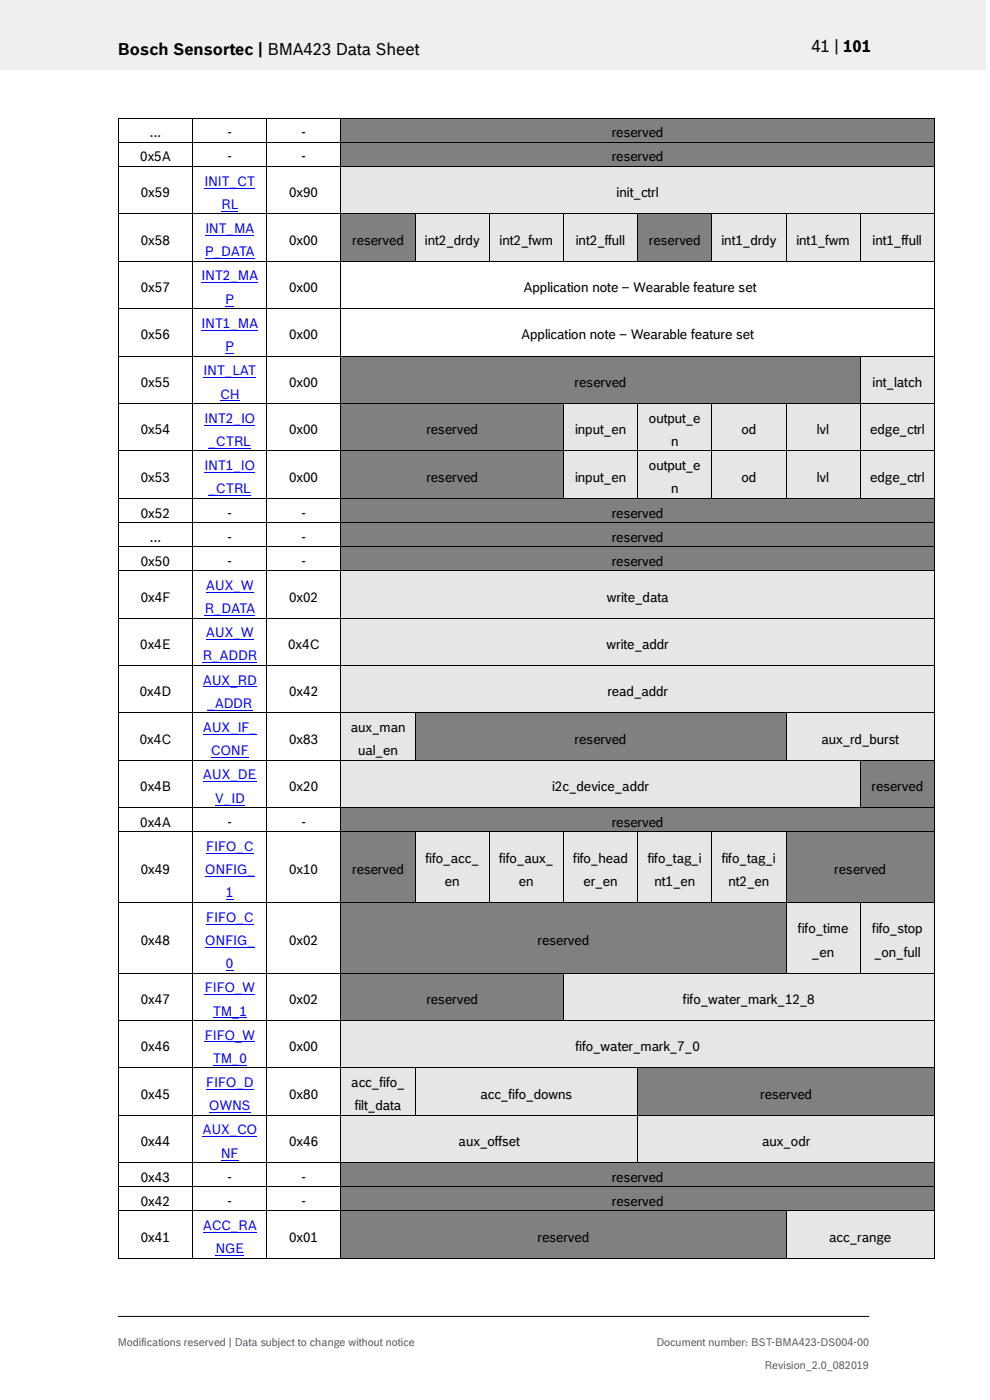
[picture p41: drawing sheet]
<svg xmlns="http://www.w3.org/2000/svg" width="210mm" height="297mm" viewBox="0 0 210 297" stroke-linecap="round" stroke-linejoin="round" font-family="sans-serif">
<defs><g id="words">
<g font-size="3.5">
<text x="25" y="11.6">Bosch Sensortec | BMA423 Data Sheet</text>
<text x="172.1" y="11">41 | 101</text>
</g>
<g font-size="2.8">
<text x="31.8" y="29.2">...</text>
<text x="48.3" y="29.2">-</text>
<text x="64" y="29.2">-</text>
<text x="129.8" y="29.2">reserved</text>
<text x="29.8" y="34.3">0x5A</text>
<text x="48.3" y="34.3">-</text>
<text x="64" y="34.3">-</text>
<text x="129.8" y="34.3">reserved</text>
<text x="29.9" y="41.9">0x59</text>
<text x="61.3" y="41.9">0x90</text>
<text x="130.8" y="41.9">init_ctrl</text>
<text x="29.9" y="51.9">0x58</text>
<text x="61.3" y="51.9">0x00</text>
<text x="74.7" y="51.9">reserved</text>
<text x="90.1" y="51.9">int2_drdy</text>
<text x="106" y="51.9">int2_fwm</text>
<text x="122.2" y="51.9">int2_ffull</text>
<text x="137.7" y="51.9">reserved</text>
<text x="153.1" y="51.9">int1_drdy</text>
<text x="168.9" y="51.9">int1_fwm</text>
<text x="185.1" y="51.9">int1_ffull</text>
<text x="29.9" y="62">0x57</text>
<text x="61.3" y="62">0x00</text>
<text x="111.1" y="62">Application note – Wearable feature set</text>
<text x="29.9" y="72">0x56</text>
<text x="61.3" y="72">0x00</text>
<text x="110.5" y="72">Application note – Wearable feature set</text>
<text x="29.9" y="82.1">0x55</text>
<text x="61.3" y="82.1">0x00</text>
<text x="121.9" y="82.1">reserved</text>
<text x="185.1" y="82.1">int_latch</text>
<text x="137.7" y="89.7">output_e</text>
<text x="29.9" y="92.1">0x54</text>
<text x="61.3" y="92.1">0x00</text>
<text x="90.4" y="92.1">reserved</text>
<text x="122" y="92.1">input_en</text>
<text x="142.3" y="94.6">n</text>
<text x="157.3" y="92.1">od</text>
<text x="173.3" y="92.1">lvl</text>
<text x="184.6" y="92.1">edge_ctrl</text>
<text x="137.7" y="99.7">output_e</text>
<text x="29.9" y="102.2">0x53</text>
<text x="61.3" y="102.2">0x00</text>
<text x="90.4" y="102.2">reserved</text>
<text x="122" y="102.2">input_en</text>
<text x="142.3" y="104.7">n</text>
<text x="157.3" y="102.2">od</text>
<text x="173.3" y="102.2">lvl</text>
<text x="184.6" y="102.2">edge_ctrl</text>
<text x="29.9" y="109.8">0x52</text>
<text x="48.3" y="109.8">-</text>
<text x="64" y="109.8">-</text>
<text x="129.8" y="109.8">reserved</text>
<text x="29.9" y="120">0x50</text>
<text x="31.8" y="114.9">...</text>
<text x="48.3" y="114.9">-</text>
<text x="48.3" y="120">-</text>
<text x="64" y="114.9">-</text>
<text x="64" y="120">-</text>
<text x="129.8" y="114.9">reserved</text>
<text x="129.8" y="120">reserved</text>
<text x="29.9" y="127.6">0x4F</text>
<text x="61.3" y="127.6">0x02</text>
<text x="128.8" y="127.6">write_data</text>
<text x="29.8" y="137.6">0x4E</text>
<text x="61.1" y="137.6">0x4C</text>
<text x="128.7" y="137.6">write_addr</text>
<text x="29.7" y="147.7">0x4D</text>
<text x="61.3" y="147.7">0x42</text>
<text x="128.8" y="147.7">read_addr</text>
<text x="74.4" y="155.3">aux_man</text>
<text x="29.7" y="157.8">0x4C</text>
<text x="61.3" y="157.8">0x83</text>
<text x="76" y="160.2">ual_en</text>
<text x="121.9" y="157.8">reserved</text>
<text x="174.2" y="157.8">aux_rd_burst</text>
<text x="29.8" y="167.8">0x4B</text>
<text x="61.3" y="167.8">0x20</text>
<text x="117.1" y="167.8">i2c_device_addr</text>
<text x="184.9" y="167.8">reserved</text>
<text x="29.8" y="175.4">0x4A</text>
<text x="48.3" y="175.4">-</text>
<text x="64" y="175.4">-</text>
<text x="129.8" y="175.4">reserved</text>
<text x="29.9" y="185.4">0x49</text>
<text x="61.3" y="185.4">0x10</text>
<text x="74.7" y="185.4">reserved</text>
<text x="90.3" y="183">fifo_acc_</text>
<text x="105.9" y="183">fifo_aux_</text>
<text x="121.6" y="183">fifo_head</text>
<text x="137.4" y="183">fifo_tag_i</text>
<text x="153.1" y="183">fifo_tag_i</text>
<text x="177" y="185.4">reserved</text>
<text x="94.4" y="187.9">en</text>
<text x="110.1" y="187.9">en</text>
<text x="123.8" y="187.9">er_en</text>
<text x="138.8" y="187.9">nt1_en</text>
<text x="154.5" y="187.9">nt2_en</text>
<text x="169.3" y="198">fifo_time</text>
<text x="185" y="198">fifo_stop</text>
<text x="29.9" y="200.4">0x48</text>
<text x="61.3" y="200.4">0x02</text>
<text x="114" y="200.4">reserved</text>
<text x="172.2" y="202.9">_en</text>
<text x="185.4" y="202.9">_on_full</text>
<text x="29.9" y="213">0x47</text>
<text x="61.3" y="213">0x02</text>
<text x="90.4" y="213">reserved</text>
<text x="144.9" y="213">fifo_water_mark_12_8</text>
<text x="29.9" y="223">0x46</text>
<text x="61.3" y="223">0x00</text>
<text x="122.1" y="223">fifo_water_mark_7_0</text>
<text x="29.9" y="233.1">0x45</text>
<text x="61.3" y="233.1">0x80</text>
<text x="74.5" y="230.6">acc_fifo_</text>
<text x="101.9" y="233.1">acc_fifo_downs</text>
<text x="161.3" y="233.1">reserved</text>
<text x="75.2" y="235.6">filt_data</text>
<text x="29.9" y="243.2">0x44</text>
<text x="61.3" y="243.2">0x46</text>
<text x="97.3" y="243.2">aux_offset</text>
<text x="161.7" y="243.2">aux_odr</text>
<text x="29.9" y="250.7">0x43</text>
<text x="48.3" y="250.7">-</text>
<text x="64" y="250.7">-</text>
<text x="129.8" y="250.7">reserved</text>
<text x="29.9" y="255.9">0x42</text>
<text x="48.3" y="255.9">-</text>
<text x="64" y="255.9">-</text>
<text x="129.8" y="255.9">reserved</text>
<text x="29.9" y="263.4">0x41</text>
<text x="61.3" y="263.4">0x01</text>
<text x="114" y="263.4">reserved</text>
<text x="175.9" y="263.4">acc_range</text>
</g>
<g font-size="2.8" fill="#00f">
<text x="43.4" y="39.4">INIT_CT</text>
<text x="46.9" y="44.3">RL</text>
<text x="43.6" y="49.5">INT_MA</text>
<text x="42.8" y="59.5">INT2_MA</text>
<text x="43.4" y="54.4">P_DATA</text>
<text x="47.8" y="64.4">P</text>
<text x="42.8" y="69.6">INT1_MA</text>
<text x="47.8" y="74.5">P</text>
<text x="43.2" y="79.6">INT_LAT</text>
<text x="43.4" y="89.7">INT2_IO</text>
<text x="46.7" y="84.5">CH</text>
<text x="44.2" y="94.6">_CTRL</text>
<text x="43.4" y="99.7">INT1_IO</text>
<text x="44.2" y="104.7">_CTRL</text>
<text x="43.7" y="125.1">AUX_W</text>
<text x="43.4" y="130.1">R_DATA</text>
<text x="43.7" y="135.2">AUX_W</text>
<text x="42.9" y="140.1">R_ADDR</text>
<text x="43" y="145.2">AUX_RD</text>
<text x="43" y="155.3">AUX_IF_</text>
<text x="43.9" y="150.2">_ADDR</text>
<text x="44.7" y="160.2">CONF</text>
<text x="43.1" y="165.3">AUX_DE</text>
<text x="45.6" y="170.3">V_ID</text>
<text x="43.5" y="185.4">ONFIG_</text>
<text x="43.7" y="180.5">FIFO_C</text>
<text x="47.9" y="190.4">1</text>
<text x="43.7" y="195.5">FIFO_C</text>
<text x="43.5" y="200.4">ONFIG_</text>
<text x="47.9" y="205.4">0</text>
<text x="43.4" y="210.5">FIFO_W</text>
<text x="45.1" y="215.5">TM_1</text>
<text x="43.4" y="220.5">FIFO_W</text>
<text x="45.1" y="225.5">TM_0</text>
<text x="43.7" y="230.6">FIFO_D</text>
<text x="44.3" y="235.6">OWNS</text>
<text x="42.9" y="240.7">AUX_CO</text>
<text x="46.8" y="245.6">NF</text>
<text x="43" y="261">ACC_RA</text>
<text x="45.7" y="265.9">NGE</text>
</g>
<g font-size="2.3" fill="#535f6b">
<text x="25" y="285.6">Modifications reserved | Data subject to change without notice</text>
<text x="139.3" y="285.6">Document number: BST-BMA423-DS004-00</text>
<text x="162.2" y="290.5">Revision_2.0_082019</text>
</g>
</g></defs>
<path d="M-.1 0h209.2v14.8h-209.2z" fill-rule="evenodd" fill="#efeff0"/>
<path d="M25 279.3h159.4" fill="none" stroke="#000" stroke-width=".21"/>
<g fill="#808080">
<path d="M72.4 25.2h125.8v4.9h-125.8z" fill-rule="evenodd"/>
<path d="M74.2 25.2h122.1v4.9h-122.1z" fill-rule="evenodd"/>
</g>
<g fill="#000">
<path d="M25 25h.2v.2h-.2z" fill-rule="evenodd"/>
<path d="M25 25h.2v.2h-.2z" fill-rule="evenodd"/>
<path d="M40.8 25h.1v.2h-.1z" fill-rule="evenodd"/>
<path d="M56.5 25h.1v.2h-.1z" fill-rule="evenodd"/>
<path d="M72.2 25h.2v.2h-.2z" fill-rule="evenodd"/>
<path d="M198.2 25h.1v.2h-.1z" fill-rule="evenodd"/>
<path d="M198.2 25h.1v.2h-.1z" fill-rule="evenodd"/>
</g>
<path d="M25.1 25.2v4.9M25.2 25.1h15.6M40.9 25.2v4.9M40.9 25.1h15.6M56.6 25.2v4.9M56.6 25.1h15.6M72.3 25.2v4.9M72.4 25.1h125.8M198.2 25.2v4.9" fill="none" stroke="#000" stroke-width=".21"/>
<g fill="#808080">
<path d="M72.4 30.3h125.8v4.9h-125.8z" fill-rule="evenodd"/>
<path d="M74.2 30.3h122.1v4.9h-122.1z" fill-rule="evenodd"/>
</g>
<g fill="#000">
<path d="M25 30.1h.2v.2h-.2z" fill-rule="evenodd"/>
<path d="M40.8 30.1h.1v.2h-.1z" fill-rule="evenodd"/>
<path d="M56.5 30.1h.1v.2h-.1z" fill-rule="evenodd"/>
<path d="M72.2 30.1h.2v.2h-.2z" fill-rule="evenodd"/>
<path d="M198.2 30.1h.1v.2h-.1z" fill-rule="evenodd"/>
</g>
<path d="M25.1 30.3v4.9M25.2 30.2h15.6M40.9 30.3v4.9M40.9 30.2h15.6M56.6 30.3v4.9M56.6 30.2h15.6M72.3 30.3v4.9M72.4 30.2h125.8M198.2 30.3v4.9" fill="none" stroke="#000" stroke-width=".21"/>
<path d="M43.4 39.9h10.7M46.9 44.8h3.6" fill="none" stroke="#00f" stroke-width=".21"/>
<g fill="#e6e6e6">
<path d="M72.4 35.4h125.8v9.9h-125.8z" fill-rule="evenodd"/>
<path d="M74.2 37.9h122.1v4.9h-122.1z" fill-rule="evenodd"/>
</g>
<g fill="#000">
<path d="M25 35.2h.2v.2h-.2z" fill-rule="evenodd"/>
<path d="M40.8 35.2h.1v.2h-.1z" fill-rule="evenodd"/>
<path d="M56.5 35.2h.1v.2h-.1z" fill-rule="evenodd"/>
<path d="M72.2 35.2h.2v.2h-.2z" fill-rule="evenodd"/>
<path d="M198.2 35.2h.1v.2h-.1z" fill-rule="evenodd"/>
</g>
<path d="M25.1 35.4v9.9M25.2 35.3h15.6M40.9 35.4v9.9M40.9 35.3h15.6M56.6 35.4v9.9M56.6 35.3h15.6M72.3 35.4v9.9M72.4 35.3h125.8M198.2 35.4v9.9" fill="none" stroke="#000" stroke-width=".21"/>
<path d="M43.4 54.9h10.6M43.6 50h10.3" fill="none" stroke="#00f" stroke-width=".21"/>
<g fill="#808080">
<path d="M72.4 45.5h15.6v9.8h-15.6z" fill-rule="evenodd"/>
<path d="M74.2 47.9h12v5h-12z" fill-rule="evenodd"/>
</g>
<g fill="#e6e6e6">
<path d="M88.2 45.5h15.5v9.8h-15.5z" fill-rule="evenodd"/>
<path d="M90 47.9h11.9v5h-11.9z" fill-rule="evenodd"/>
<path d="M103.9 45.5h15.5v9.8h-15.5z" fill-rule="evenodd"/>
<path d="M105.7 47.9h11.9v5h-11.9z" fill-rule="evenodd"/>
<path d="M119.6 45.5h15.6v9.8h-15.6z" fill-rule="evenodd"/>
<path d="M121.4 47.9h12v5h-12z" fill-rule="evenodd"/>
</g>
<g fill="#808080">
<path d="M135.4 45.5h15.5v9.8h-15.5z" fill-rule="evenodd"/>
<path d="M137.2 47.9h11.9v5h-11.9z" fill-rule="evenodd"/>
</g>
<g fill="#e6e6e6">
<path d="M151.1 45.5h15.6v9.8h-15.6z" fill-rule="evenodd"/>
<path d="M152.9 47.9h11.9v5h-11.9z" fill-rule="evenodd"/>
<path d="M166.8 45.5h15.6v9.8h-15.6z" fill-rule="evenodd"/>
<path d="M168.6 47.9h12v5h-12z" fill-rule="evenodd"/>
<path d="M182.6 45.5h15.6v9.8h-15.6z" fill-rule="evenodd"/>
<path d="M184.4 47.9h11.9v5h-11.9z" fill-rule="evenodd"/>
</g>
<g fill="#000">
<path d="M25 45.3h.2v.2h-.2z" fill-rule="evenodd"/>
<path d="M40.8 45.3h.1v.2h-.1z" fill-rule="evenodd"/>
<path d="M56.5 45.3h.1v.2h-.1z" fill-rule="evenodd"/>
<path d="M72.2 45.3h.2v.2h-.2z" fill-rule="evenodd"/>
<path d="M88 45.3h.2v.2h-.2z" fill-rule="evenodd"/>
<path d="M103.7 45.3h.2v.2h-.2z" fill-rule="evenodd"/>
<path d="M119.4 45.3h.2v.2h-.2z" fill-rule="evenodd"/>
<path d="M135.2 45.3h.2v.2h-.2z" fill-rule="evenodd"/>
<path d="M150.9 45.3h.2v.2h-.2z" fill-rule="evenodd"/>
<path d="M166.7 45.3h.1v.2h-.1z" fill-rule="evenodd"/>
<path d="M182.4 45.3h.2v.2h-.2z" fill-rule="evenodd"/>
<path d="M198.2 45.3h.1v.2h-.1z" fill-rule="evenodd"/>
</g>
<g fill="none" stroke="#000" stroke-width=".21">
<path d="M25.1 45.5v9.8M25.2 45.4h15.6M40.9 45.5v9.8M40.9 45.4h15.6M56.6 45.5v9.8M56.6 45.4h15.6M72.3 45.5v9.8M72.4 45.4h15.6M88.1 45.5v9.8M88.2 45.4h15.5M103.8 45.5v9.8M103.9 45.4h15.5"/>
<path d="M119.5 45.5v9.8M119.6 45.4h15.6M135.3 45.5v9.8M135.4 45.4h15.5M151 45.5v9.8M151.1 45.4h15.6M166.7 45.5v9.8M166.8 45.4h15.6M182.5 45.5v9.8M182.6 45.4h15.6M198.2 45.5v9.8"/>
</g>
<path d="M42.8 60h11.9" fill="none" stroke="#00f" stroke-width=".21"/>
<path d="M47.8 64.9h1.9v.1h-1.9z" fill-rule="evenodd" fill="#00f"/>
<g fill="#000">
<path d="M25 55.3h.2v.2h-.2z" fill-rule="evenodd"/>
<path d="M40.8 55.3h.1v.2h-.1z" fill-rule="evenodd"/>
<path d="M56.5 55.3h.1v.2h-.1z" fill-rule="evenodd"/>
<path d="M72.2 55.3h.2v.2h-.2z" fill-rule="evenodd"/>
<path d="M88 55.3h.2v.2h-.2z" fill-rule="evenodd"/>
<path d="M103.7 55.3h.2v.2h-.2z" fill-rule="evenodd"/>
<path d="M119.4 55.3h.2v.2h-.2z" fill-rule="evenodd"/>
<path d="M135.2 55.3h.2v.2h-.2z" fill-rule="evenodd"/>
<path d="M150.9 55.3h.2v.2h-.2z" fill-rule="evenodd"/>
<path d="M166.7 55.3h.1v.2h-.1z" fill-rule="evenodd"/>
<path d="M182.4 55.3h.2v.2h-.2z" fill-rule="evenodd"/>
<path d="M198.2 55.3h.1v.2h-.1z" fill-rule="evenodd"/>
</g>
<g fill="none" stroke="#000" stroke-width=".21">
<path d="M25.1 55.5v9.9M25.2 55.4h15.6M40.9 55.5v9.9M40.9 55.4h15.6M56.6 55.5v9.9M56.6 55.4h15.6M72.3 55.5v9.9M72.4 55.4h15.6M88.2 55.4h15.5M103.9 55.4h15.5M119.6 55.4h15.6M135.4 55.4h15.5"/>
<path d="M151.1 55.4h15.6M166.8 55.4h15.6M182.6 55.4h15.6M198.2 55.5v9.9"/>
</g>
<path d="M42.8 70.1h11.9" fill="none" stroke="#00f" stroke-width=".21"/>
<path d="M47.8 74.9h1.9v.2h-1.9z" fill-rule="evenodd" fill="#00f"/>
<g fill="#000">
<path d="M25 65.4h.2v.2h-.2z" fill-rule="evenodd"/>
<path d="M40.8 65.4h.1v.2h-.1z" fill-rule="evenodd"/>
<path d="M56.5 65.4h.1v.2h-.1z" fill-rule="evenodd"/>
<path d="M72.2 65.4h.2v.2h-.2z" fill-rule="evenodd"/>
<path d="M198.2 65.4h.1v.2h-.1z" fill-rule="evenodd"/>
</g>
<path d="M25.1 65.6v9.8M25.2 65.5h15.6M40.9 65.6v9.8M40.9 65.5h15.6M56.6 65.6v9.8M56.6 65.5h15.6M72.3 65.6v9.8M72.4 65.5h125.8M198.2 65.6v9.8" fill="none" stroke="#000" stroke-width=".21"/>
<path d="M43.2 80.1h11.1M46.7 85.1h4.1" fill="none" stroke="#00f" stroke-width=".21"/>
<g fill="#808080">
<path d="M72.4 75.7h110v9.8h-110z" fill-rule="evenodd"/>
<path d="M74.2 78.1h106.4v5h-106.4z" fill-rule="evenodd"/>
</g>
<g fill="#e6e6e6">
<path d="M182.6 75.7h15.6v9.8h-15.6z" fill-rule="evenodd"/>
<path d="M184.4 78.1h11.9v5h-11.9z" fill-rule="evenodd"/>
</g>
<g fill="#000">
<path d="M25 75.4h.2v.2h-.2z" fill-rule="evenodd"/>
<path d="M40.8 75.4h.1v.2h-.1z" fill-rule="evenodd"/>
<path d="M56.5 75.4h.1v.2h-.1z" fill-rule="evenodd"/>
<path d="M72.2 75.4h.2v.2h-.2z" fill-rule="evenodd"/>
<path d="M182.4 75.4h.2v.2h-.2z" fill-rule="evenodd"/>
<path d="M198.2 75.4h.1v.2h-.1z" fill-rule="evenodd"/>
</g>
<path d="M25.1 75.6v9.9M25.2 75.5h15.6M40.9 75.6v9.9M40.9 75.5h15.6M56.6 75.6v9.9M56.6 75.5h15.6M72.3 75.6v9.9M72.4 75.5h110M182.5 75.6v9.9M182.6 75.5h15.6M198.2 75.6v9.9" fill="none" stroke="#000" stroke-width=".21"/>
<path d="M43.4 90.2h10.7M44.2 95.1h9" fill="none" stroke="#00f" stroke-width=".21"/>
<g fill="#808080">
<path d="M72.4 85.7h47v9.9h-47z" fill-rule="evenodd"/>
<path d="M74.2 88.1h43.4v5h-43.4z" fill-rule="evenodd"/>
</g>
<g fill="#e6e6e6">
<path d="M119.6 85.7h15.6v9.9h-15.6z" fill-rule="evenodd"/>
<path d="M121.4 88.1h12v5h-12z" fill-rule="evenodd"/>
<path d="M135.4 85.7h15.5v9.9h-15.5z" fill-rule="evenodd"/>
<path d="M137.2 85.7h11.9v4.9h-11.9z" fill-rule="evenodd"/>
<path d="M137.2 90.6h11.9v5h-11.9z" fill-rule="evenodd"/>
<path d="M151.1 85.7h15.6v9.9h-15.6z" fill-rule="evenodd"/>
<path d="M152.9 88.1h11.9v5h-11.9z" fill-rule="evenodd"/>
<path d="M166.8 85.7h15.6v9.9h-15.6z" fill-rule="evenodd"/>
<path d="M168.6 88.1h12v5h-12z" fill-rule="evenodd"/>
<path d="M182.6 85.7h15.6v9.9h-15.6z" fill-rule="evenodd"/>
<path d="M184.4 88.1h11.9v5h-11.9z" fill-rule="evenodd"/>
</g>
<g fill="#000">
<path d="M25 85.5h.2v.2h-.2z" fill-rule="evenodd"/>
<path d="M40.8 85.5h.1v.2h-.1z" fill-rule="evenodd"/>
<path d="M56.5 85.5h.1v.2h-.1z" fill-rule="evenodd"/>
<path d="M72.2 85.5h.2v.2h-.2z" fill-rule="evenodd"/>
<path d="M119.4 85.5h.2v.2h-.2z" fill-rule="evenodd"/>
<path d="M135.2 85.5h.2v.2h-.2z" fill-rule="evenodd"/>
<path d="M150.9 85.5h.2v.2h-.2z" fill-rule="evenodd"/>
<path d="M166.7 85.5h.1v.2h-.1z" fill-rule="evenodd"/>
<path d="M182.4 85.5h.2v.2h-.2z" fill-rule="evenodd"/>
<path d="M198.2 85.5h.1v.2h-.1z" fill-rule="evenodd"/>
</g>
<g fill="none" stroke="#000" stroke-width=".21">
<path d="M25.1 85.7v9.9M25.2 85.6h15.6M40.9 85.7v9.9M40.9 85.6h15.6M56.6 85.7v9.9M56.6 85.6h15.6M72.3 85.7v9.9M72.4 85.6h47M119.5 85.7v9.9M119.6 85.6h15.6M135.3 85.7v9.9M135.4 85.6h15.5"/>
<path d="M151 85.7v9.9M151.1 85.6h15.6M166.7 85.7v9.9M166.8 85.6h15.6M182.5 85.7v9.9M182.6 85.6h15.6M198.2 85.7v9.9"/>
</g>
<path d="M43.4 100.2h10.7M44.2 105.2h9" fill="none" stroke="#00f" stroke-width=".21"/>
<g fill="#808080">
<path d="M72.4 95.8h47v9.8h-47z" fill-rule="evenodd"/>
<path d="M74.2 98.2h43.4v5h-43.4z" fill-rule="evenodd"/>
</g>
<g fill="#e6e6e6">
<path d="M119.6 95.8h15.6v9.8h-15.6z" fill-rule="evenodd"/>
<path d="M121.4 98.2h12v5h-12z" fill-rule="evenodd"/>
<path d="M135.4 95.8h15.5v9.8h-15.5z" fill-rule="evenodd"/>
<path d="M137.2 95.8h11.9v4.9h-11.9z" fill-rule="evenodd"/>
<path d="M137.2 100.7h11.9v4.9h-11.9z" fill-rule="evenodd"/>
<path d="M151.1 95.8h15.6v9.8h-15.6z" fill-rule="evenodd"/>
<path d="M152.9 98.2h11.9v5h-11.9z" fill-rule="evenodd"/>
<path d="M166.8 95.8h15.6v9.8h-15.6z" fill-rule="evenodd"/>
<path d="M168.6 98.2h12v5h-12z" fill-rule="evenodd"/>
<path d="M182.6 95.8h15.6v9.8h-15.6z" fill-rule="evenodd"/>
<path d="M184.4 98.2h11.9v5h-11.9z" fill-rule="evenodd"/>
</g>
<g fill="#000">
<path d="M25 95.6h.2v.1h-.2z" fill-rule="evenodd"/>
<path d="M40.8 95.6h.1v.1h-.1z" fill-rule="evenodd"/>
<path d="M56.5 95.6h.1v.1h-.1z" fill-rule="evenodd"/>
<path d="M72.2 95.6h.2v.1h-.2z" fill-rule="evenodd"/>
<path d="M119.4 95.6h.2v.1h-.2z" fill-rule="evenodd"/>
<path d="M135.2 95.6h.2v.1h-.2z" fill-rule="evenodd"/>
<path d="M150.9 95.6h.2v.1h-.2z" fill-rule="evenodd"/>
<path d="M166.7 95.6h.1v.1h-.1z" fill-rule="evenodd"/>
<path d="M182.4 95.6h.2v.1h-.2z" fill-rule="evenodd"/>
<path d="M198.2 95.6h.1v.1h-.1z" fill-rule="evenodd"/>
</g>
<g fill="none" stroke="#000" stroke-width=".21">
<path d="M25.1 95.7v9.9M25.2 95.6h15.6M40.9 95.7v9.9M40.9 95.6h15.6M56.6 95.7v9.9M56.6 95.6h15.6M72.3 95.7v9.9M72.4 95.6h47M119.5 95.7v9.9M119.6 95.6h15.6M135.3 95.7v9.9M135.4 95.6h15.5"/>
<path d="M151 95.7v9.9M151.1 95.6h15.6M166.7 95.7v9.9M166.8 95.6h15.6M182.5 95.7v9.9M182.6 95.6h15.6M198.2 95.7v9.9"/>
</g>
<g fill="#808080">
<path d="M72.4 105.8h125.8v5h-125.8z" fill-rule="evenodd"/>
<path d="M74.2 105.8h122.1v5h-122.1z" fill-rule="evenodd"/>
</g>
<g fill="#000">
<path d="M25 105.6h.2v.2h-.2z" fill-rule="evenodd"/>
<path d="M40.8 105.6h.1v.2h-.1z" fill-rule="evenodd"/>
<path d="M56.5 105.6h.1v.2h-.1z" fill-rule="evenodd"/>
<path d="M72.2 105.6h.2v.2h-.2z" fill-rule="evenodd"/>
<path d="M119.4 105.6h.2v.2h-.2z" fill-rule="evenodd"/>
<path d="M135.2 105.6h.2v.2h-.2z" fill-rule="evenodd"/>
<path d="M150.9 105.6h.2v.2h-.2z" fill-rule="evenodd"/>
<path d="M166.7 105.6h.1v.2h-.1z" fill-rule="evenodd"/>
<path d="M182.4 105.6h.2v.2h-.2z" fill-rule="evenodd"/>
<path d="M198.2 105.6h.1v.2h-.1z" fill-rule="evenodd"/>
</g>
<g fill="none" stroke="#000" stroke-width=".21">
<path d="M25.1 105.8v5M25.2 105.7h15.6M40.9 105.8v5M40.9 105.7h15.6M56.6 105.8v5M56.6 105.7h15.6M72.3 105.8v5M72.4 105.7h47M119.6 105.7h15.6M135.4 105.7h15.5M151.1 105.7h15.6M166.8 105.7h15.6"/>
<path d="M182.6 105.7h15.6M198.2 105.8v5"/>
</g>
<g fill="#808080">
<path d="M72.4 110.9h125.8v5h-125.8z" fill-rule="evenodd"/>
<path d="M74.2 110.9h122.1v5h-122.1z" fill-rule="evenodd"/>
</g>
<g fill="#000">
<path d="M25 110.8h.2v.1h-.2z" fill-rule="evenodd"/>
<path d="M40.8 110.8h.1v.1h-.1z" fill-rule="evenodd"/>
<path d="M56.5 110.8h.1v.1h-.1z" fill-rule="evenodd"/>
<path d="M72.2 110.8h.2v.1h-.2z" fill-rule="evenodd"/>
<path d="M198.2 110.8h.1v.1h-.1z" fill-rule="evenodd"/>
</g>
<path d="M25.1 110.9v5M25.2 110.8h15.6M40.9 110.9v5M40.9 110.8h15.6M56.6 110.9v5M56.6 110.8h15.6M72.3 110.9v5M72.4 110.8h125.8M198.2 110.9v5" fill="none" stroke="#000" stroke-width=".21"/>
<g fill="#808080">
<path d="M72.4 116.1h125.8v4.9h-125.8z" fill-rule="evenodd"/>
<path d="M74.2 116.1h122.1v4.9h-122.1z" fill-rule="evenodd"/>
</g>
<g fill="#000">
<path d="M25 115.9h.2v.2h-.2z" fill-rule="evenodd"/>
<path d="M40.8 115.9h.1v.2h-.1z" fill-rule="evenodd"/>
<path d="M56.5 115.9h.1v.2h-.1z" fill-rule="evenodd"/>
<path d="M72.2 115.9h.2v.2h-.2z" fill-rule="evenodd"/>
<path d="M198.2 115.9h.1v.2h-.1z" fill-rule="evenodd"/>
</g>
<path d="M25.1 116.1v4.9M25.2 116h15.6M40.9 116.1v4.9M40.9 116h15.6M56.6 116.1v4.9M56.6 116h15.6M72.3 116.1v4.9M72.4 116h125.8M198.2 116.1v4.9" fill="none" stroke="#000" stroke-width=".21"/>
<path d="M43.4 130.6h10.7M43.7 125.6h10" fill="none" stroke="#00f" stroke-width=".21"/>
<g fill="#e6e6e6">
<path d="M72.4 121.2h125.8v9.8h-125.8z" fill-rule="evenodd"/>
<path d="M74.2 123.6h122.1v5h-122.1z" fill-rule="evenodd"/>
</g>
<g fill="#000">
<path d="M25 121h.2v.1h-.2z" fill-rule="evenodd"/>
<path d="M40.8 121h.1v.1h-.1z" fill-rule="evenodd"/>
<path d="M56.5 121h.1v.1h-.1z" fill-rule="evenodd"/>
<path d="M72.2 121h.2v.1h-.2z" fill-rule="evenodd"/>
<path d="M198.2 121h.1v.1h-.1z" fill-rule="evenodd"/>
</g>
<path d="M25.1 121.1v9.9M25.2 121h15.6M40.9 121.1v9.9M40.9 121h15.6M56.6 121.1v9.9M56.6 121h15.6M72.3 121.1v9.9M72.4 121h125.8M198.2 121.1v9.9" fill="none" stroke="#000" stroke-width=".21"/>
<path d="M43.7 135.7h10M42.9 140.6h11.6" fill="none" stroke="#00f" stroke-width=".21"/>
<g fill="#e6e6e6">
<path d="M72.4 131.2h125.8v9.9h-125.8z" fill-rule="evenodd"/>
<path d="M74.2 133.7h122.1v4.9h-122.1z" fill-rule="evenodd"/>
</g>
<g fill="#000">
<path d="M25 131h.2v.2h-.2z" fill-rule="evenodd"/>
<path d="M40.8 131h.1v.2h-.1z" fill-rule="evenodd"/>
<path d="M56.5 131h.1v.2h-.1z" fill-rule="evenodd"/>
<path d="M72.2 131h.2v.2h-.2z" fill-rule="evenodd"/>
<path d="M198.2 131h.1v.2h-.1z" fill-rule="evenodd"/>
</g>
<path d="M25.1 131.2v9.9M25.2 131.1h15.6M40.9 131.2v9.9M40.9 131.1h15.6M56.6 131.2v9.9M56.6 131.1h15.6M72.3 131.2v9.9M72.4 131.1h125.8M198.2 131.2v9.9" fill="none" stroke="#000" stroke-width=".21"/>
<path d="M43 145.7h11.4M43.9 150.7h9.6" fill="none" stroke="#00f" stroke-width=".21"/>
<g fill="#e6e6e6">
<path d="M72.4 141.3h125.8v9.8h-125.8z" fill-rule="evenodd"/>
<path d="M74.2 143.7h122.1v5h-122.1z" fill-rule="evenodd"/>
</g>
<g fill="#000">
<path d="M25 141.1h.2v.1h-.2z" fill-rule="evenodd"/>
<path d="M40.8 141.1h.1v.1h-.1z" fill-rule="evenodd"/>
<path d="M56.5 141.1h.1v.1h-.1z" fill-rule="evenodd"/>
<path d="M72.2 141.1h.2v.1h-.2z" fill-rule="evenodd"/>
<path d="M198.2 141.1h.1v.1h-.1z" fill-rule="evenodd"/>
</g>
<path d="M25.1 141.2v9.9M25.2 141.2h15.6M40.9 141.2v9.9M40.9 141.2h15.6M56.6 141.2v9.9M56.6 141.2h15.6M72.3 141.2v9.9M72.4 141.2h125.8M198.2 141.2v9.9" fill="none" stroke="#000" stroke-width=".21"/>
<path d="M43 155.8h11.4M44.7 160.7h8" fill="none" stroke="#00f" stroke-width=".21"/>
<g fill="#e6e6e6">
<path d="M72.4 151.3h15.6v9.9h-15.6z" fill-rule="evenodd"/>
<path d="M74.2 151.3h12v5h-12z" fill-rule="evenodd"/>
<path d="M74.2 156.3h12v4.9h-12z" fill-rule="evenodd"/>
</g>
<g fill="#808080">
<path d="M88.2 151.3h78.5v9.9h-78.5z" fill-rule="evenodd"/>
<path d="M90 153.8h74.8v4.9h-74.8z" fill-rule="evenodd"/>
</g>
<g fill="#e6e6e6">
<path d="M166.8 151.3h31.4v9.9h-31.4z" fill-rule="evenodd"/>
<path d="M168.6 153.8h27.7v4.9h-27.7z" fill-rule="evenodd"/>
</g>
<g fill="#000">
<path d="M25 151.1h.2v.2h-.2z" fill-rule="evenodd"/>
<path d="M40.8 151.1h.1v.2h-.1z" fill-rule="evenodd"/>
<path d="M56.5 151.1h.1v.2h-.1z" fill-rule="evenodd"/>
<path d="M72.2 151.1h.2v.2h-.2z" fill-rule="evenodd"/>
<path d="M88 151.1h.2v.2h-.2z" fill-rule="evenodd"/>
<path d="M166.7 151.1h.1v.2h-.1z" fill-rule="evenodd"/>
<path d="M198.2 151.1h.1v.2h-.1z" fill-rule="evenodd"/>
</g>
<g fill="none" stroke="#000" stroke-width=".21">
<path d="M25.1 151.3v9.9M25.2 151.2h15.6M40.9 151.3v9.9M40.9 151.2h15.6M56.6 151.3v9.9M56.6 151.2h15.6M72.3 151.3v9.9M72.4 151.2h15.6M88.1 151.3v9.9M88.2 151.2h78.5M166.7 151.3v9.9M166.8 151.2h31.4"/>
<path d="M198.2 151.3v9.9"/>
</g>
<path d="M43.1 165.8h11.3M45.6 170.8h6.3" fill="none" stroke="#00f" stroke-width=".21"/>
<g fill="#e6e6e6">
<path d="M72.4 161.4h110v9.9h-110z" fill-rule="evenodd"/>
<path d="M74.2 163.8h106.4v5h-106.4z" fill-rule="evenodd"/>
</g>
<g fill="#808080">
<path d="M182.6 161.4h15.6v9.9h-15.6z" fill-rule="evenodd"/>
<path d="M184.4 163.8h11.9v5h-11.9z" fill-rule="evenodd"/>
</g>
<g fill="#000">
<path d="M25 161.2h.2v.1h-.2z" fill-rule="evenodd"/>
<path d="M40.8 161.2h.1v.1h-.1z" fill-rule="evenodd"/>
<path d="M56.5 161.2h.1v.1h-.1z" fill-rule="evenodd"/>
<path d="M72.2 161.2h.2v.1h-.2z" fill-rule="evenodd"/>
<path d="M88 161.2h.2v.1h-.2z" fill-rule="evenodd"/>
<path d="M166.7 161.2h.1v.1h-.1z" fill-rule="evenodd"/>
<path d="M182.4 161.2h.2v.1h-.2z" fill-rule="evenodd"/>
<path d="M198.2 161.2h.1v.1h-.1z" fill-rule="evenodd"/>
</g>
<g fill="none" stroke="#000" stroke-width=".21">
<path d="M25.1 161.3v10M25.2 161.3h15.6M40.9 161.3v10M40.9 161.3h15.6M56.6 161.3v10M56.6 161.3h15.6M72.3 161.3v10M72.4 161.3h15.6M88.2 161.3h78.5M166.8 161.3h15.6M182.5 161.3v10M182.6 161.3h15.6"/>
<path d="M198.2 161.3v10"/>
</g>
<g fill="#808080">
<path d="M72.4 171.4h125.8v5h-125.8z" fill-rule="evenodd"/>
<path d="M74.2 171.4h122.1v5h-122.1z" fill-rule="evenodd"/>
</g>
<g fill="#000">
<path d="M25 171.3h.2v.1h-.2z" fill-rule="evenodd"/>
<path d="M40.8 171.3h.1v.1h-.1z" fill-rule="evenodd"/>
<path d="M56.5 171.3h.1v.1h-.1z" fill-rule="evenodd"/>
<path d="M72.2 171.3h.2v.1h-.2z" fill-rule="evenodd"/>
<path d="M182.4 171.3h.2v.1h-.2z" fill-rule="evenodd"/>
<path d="M198.2 171.3h.1v.1h-.1z" fill-rule="evenodd"/>
</g>
<path d="M25.1 171.4v5M25.2 171.3h15.6M40.9 171.4v5M40.9 171.3h15.6M56.6 171.4v5M56.6 171.3h15.6M72.3 171.4v5M72.4 171.3h110M182.6 171.3h15.6M198.2 171.4v5" fill="none" stroke="#000" stroke-width=".21"/>
<path d="M43.5 186h10.5M43.7 181h10" fill="none" stroke="#00f" stroke-width=".21"/>
<path d="M47.9 190.8h1.6v.2h-1.6z" fill-rule="evenodd" fill="#00f"/>
<g fill="#808080">
<path d="M72.4 176.6h15.6v14.8h-15.6z" fill-rule="evenodd"/>
<path d="M74.2 181.5h12v4.9h-12z" fill-rule="evenodd"/>
</g>
<g fill="#e6e6e6">
<path d="M88.2 176.6h15.5v14.8h-15.5z" fill-rule="evenodd"/>
<path d="M90 179h11.9v5h-11.9z" fill-rule="evenodd"/>
<path d="M90 184h11.9v4.9h-11.9z" fill-rule="evenodd"/>
<path d="M103.9 176.6h15.5v14.8h-15.5z" fill-rule="evenodd"/>
<path d="M105.7 179h11.9v5h-11.9z" fill-rule="evenodd"/>
<path d="M105.7 184h11.9v4.9h-11.9z" fill-rule="evenodd"/>
<path d="M119.6 176.6h15.6v14.8h-15.6z" fill-rule="evenodd"/>
<path d="M121.4 179h12v5h-12z" fill-rule="evenodd"/>
<path d="M121.4 184h12v4.9h-12z" fill-rule="evenodd"/>
<path d="M135.4 176.6h15.5v14.8h-15.5z" fill-rule="evenodd"/>
<path d="M137.2 179h11.9v5h-11.9z" fill-rule="evenodd"/>
<path d="M137.2 184h11.9v4.9h-11.9z" fill-rule="evenodd"/>
<path d="M151.1 176.6h15.6v14.8h-15.6z" fill-rule="evenodd"/>
<path d="M152.9 179h11.9v5h-11.9z" fill-rule="evenodd"/>
<path d="M152.9 184h11.9v4.9h-11.9z" fill-rule="evenodd"/>
</g>
<g fill="#808080">
<path d="M166.8 176.6h31.4v14.8h-31.4z" fill-rule="evenodd"/>
<path d="M168.6 181.5h27.7v4.9h-27.7z" fill-rule="evenodd"/>
</g>
<g fill="#000">
<path d="M25 176.4h.2v.2h-.2z" fill-rule="evenodd"/>
<path d="M40.8 176.4h.1v.2h-.1z" fill-rule="evenodd"/>
<path d="M56.5 176.4h.1v.2h-.1z" fill-rule="evenodd"/>
<path d="M72.2 176.4h.2v.2h-.2z" fill-rule="evenodd"/>
<path d="M88 176.4h.2v.2h-.2z" fill-rule="evenodd"/>
<path d="M103.7 176.4h.2v.2h-.2z" fill-rule="evenodd"/>
<path d="M119.4 176.4h.2v.2h-.2z" fill-rule="evenodd"/>
<path d="M135.2 176.4h.2v.2h-.2z" fill-rule="evenodd"/>
<path d="M150.9 176.4h.2v.2h-.2z" fill-rule="evenodd"/>
<path d="M166.7 176.4h.1v.2h-.1z" fill-rule="evenodd"/>
<path d="M198.2 176.4h.1v.2h-.1z" fill-rule="evenodd"/>
</g>
<g fill="none" stroke="#000" stroke-width=".21">
<path d="M25.1 176.6v14.8M25.2 176.5h15.6M40.9 176.6v14.8M40.9 176.5h15.6M56.6 176.6v14.8M56.6 176.5h15.6M72.3 176.6v14.8M72.4 176.5h15.6M88.1 176.6v14.8M88.2 176.5h15.5M103.8 176.6v14.8M103.9 176.5h15.5"/>
<path d="M119.5 176.6v14.8M119.6 176.5h15.6M135.3 176.6v14.8M135.4 176.5h15.5M151 176.6v14.8M151.1 176.5h15.6M166.7 176.6v14.8M166.8 176.5h31.4M198.2 176.6v14.8"/>
</g>
<path d="M43.7 196h10M43.5 200.9h10.5" fill="none" stroke="#00f" stroke-width=".21"/>
<path d="M47.9 205.8h1.6v.2h-1.6z" fill-rule="evenodd" fill="#00f"/>
<g fill="#808080">
<path d="M72.4 191.5h94.3v14.9h-94.3z" fill-rule="evenodd"/>
<path d="M74.2 196.5h90.6v4.9h-90.6z" fill-rule="evenodd"/>
</g>
<g fill="#e6e6e6">
<path d="M166.8 191.5h15.6v14.9h-15.6z" fill-rule="evenodd"/>
<path d="M168.6 194h12v4.9h-12z" fill-rule="evenodd"/>
<path d="M168.6 198.9h12v5h-12z" fill-rule="evenodd"/>
<path d="M182.6 191.5h15.6v14.9h-15.6z" fill-rule="evenodd"/>
<path d="M184.4 194h11.9v4.9h-11.9z" fill-rule="evenodd"/>
<path d="M184.4 198.9h11.9v5h-11.9z" fill-rule="evenodd"/>
</g>
<g fill="#000">
<path d="M25 191.4h.2v.1h-.2z" fill-rule="evenodd"/>
<path d="M40.8 191.4h.1v.1h-.1z" fill-rule="evenodd"/>
<path d="M56.5 191.4h.1v.1h-.1z" fill-rule="evenodd"/>
<path d="M72.2 191.4h.2v.1h-.2z" fill-rule="evenodd"/>
<path d="M88 191.4h.2v.1h-.2z" fill-rule="evenodd"/>
<path d="M103.7 191.4h.2v.1h-.2z" fill-rule="evenodd"/>
<path d="M119.4 191.4h.2v.1h-.2z" fill-rule="evenodd"/>
<path d="M135.2 191.4h.2v.1h-.2z" fill-rule="evenodd"/>
<path d="M150.9 191.4h.2v.1h-.2z" fill-rule="evenodd"/>
<path d="M166.7 191.4h.1v.1h-.1z" fill-rule="evenodd"/>
<path d="M182.4 191.4h.2v.1h-.2z" fill-rule="evenodd"/>
<path d="M198.2 191.4h.1v.1h-.1z" fill-rule="evenodd"/>
</g>
<g fill="none" stroke="#000" stroke-width=".21">
<path d="M25.1 191.5v14.9M25.2 191.5h15.6M40.9 191.5v14.9M40.9 191.5h15.6M56.6 191.5v14.9M56.6 191.5h15.6M72.3 191.5v14.9M72.4 191.5h15.6M88.2 191.5h15.5M103.9 191.5h15.5M119.6 191.5h15.6M135.4 191.5h15.5"/>
<path d="M151.1 191.5h15.6M166.7 191.5v14.9M166.8 191.5h15.6M182.5 191.5v14.9M182.6 191.5h15.6M198.2 191.5v14.9"/>
</g>
<path d="M43.4 211h10.7M45.1 216h7.2" fill="none" stroke="#00f" stroke-width=".21"/>
<g fill="#808080">
<path d="M72.4 206.5h47v9.9h-47z" fill-rule="evenodd"/>
<path d="M74.2 209h43.4v4.9h-43.4z" fill-rule="evenodd"/>
</g>
<g fill="#e6e6e6">
<path d="M119.6 206.5h78.6v9.9h-78.6z" fill-rule="evenodd"/>
<path d="M121.4 209h74.9v4.9h-74.9z" fill-rule="evenodd"/>
</g>
<g fill="#000">
<path d="M25 206.4h.2v.1h-.2z" fill-rule="evenodd"/>
<path d="M40.8 206.4h.1v.1h-.1z" fill-rule="evenodd"/>
<path d="M56.5 206.4h.1v.1h-.1z" fill-rule="evenodd"/>
<path d="M72.2 206.4h.2v.1h-.2z" fill-rule="evenodd"/>
<path d="M119.4 206.4h.2v.1h-.2z" fill-rule="evenodd"/>
<path d="M166.7 206.4h.1v.1h-.1z" fill-rule="evenodd"/>
<path d="M182.4 206.4h.2v.1h-.2z" fill-rule="evenodd"/>
<path d="M198.2 206.4h.1v.1h-.1z" fill-rule="evenodd"/>
</g>
<g fill="none" stroke="#000" stroke-width=".21">
<path d="M25.1 206.5v9.9M25.2 206.4h15.6M40.9 206.5v9.9M40.9 206.4h15.6M56.6 206.5v9.9M56.6 206.4h15.6M72.3 206.5v9.9M72.4 206.4h47M119.5 206.5v9.9M119.6 206.4h47.1M166.8 206.4h15.6M182.6 206.4h15.6"/>
<path d="M198.2 206.5v9.9"/>
</g>
<path d="M43.4 221h10.7M45.1 226h7.2" fill="none" stroke="#00f" stroke-width=".21"/>
<g fill="#e6e6e6">
<path d="M72.4 216.6h125.8v9.9h-125.8z" fill-rule="evenodd"/>
<path d="M74.2 219.1h122.1v4.9h-122.1z" fill-rule="evenodd"/>
</g>
<g fill="#000">
<path d="M25 216.4h.2v.2h-.2z" fill-rule="evenodd"/>
<path d="M40.8 216.4h.1v.2h-.1z" fill-rule="evenodd"/>
<path d="M56.5 216.4h.1v.2h-.1z" fill-rule="evenodd"/>
<path d="M72.2 216.4h.2v.2h-.2z" fill-rule="evenodd"/>
<path d="M119.4 216.4h.2v.2h-.2z" fill-rule="evenodd"/>
<path d="M198.2 216.4h.1v.2h-.1z" fill-rule="evenodd"/>
</g>
<path d="M25.1 216.6v9.9M25.2 216.5h15.6M40.9 216.6v9.9M40.9 216.5h15.6M56.6 216.6v9.9M56.6 216.5h15.6M72.3 216.6v9.9M72.4 216.5h47M119.6 216.5h78.6M198.2 216.6v9.9" fill="none" stroke="#000" stroke-width=".21"/>
<path d="M43.7 231.1h10M44.3 236.1h8.8" fill="none" stroke="#00f" stroke-width=".21"/>
<g fill="#e6e6e6">
<path d="M72.4 226.6h15.6v10h-15.6z" fill-rule="evenodd"/>
<path d="M74.2 226.6h12v5h-12z" fill-rule="evenodd"/>
<path d="M74.2 231.6h12v5h-12z" fill-rule="evenodd"/>
<path d="M88.2 226.6h47v10h-47z" fill-rule="evenodd"/>
<path d="M90 229.1h43.4v5h-43.4z" fill-rule="evenodd"/>
</g>
<g fill="#808080">
<path d="M135.4 226.6h62.8v10h-62.8z" fill-rule="evenodd"/>
<path d="M137.2 229.1h59.1v5h-59.1z" fill-rule="evenodd"/>
</g>
<g fill="#000">
<path d="M25 226.5h.2v.1h-.2z" fill-rule="evenodd"/>
<path d="M40.8 226.5h.1v.1h-.1z" fill-rule="evenodd"/>
<path d="M56.5 226.5h.1v.1h-.1z" fill-rule="evenodd"/>
<path d="M72.2 226.5h.2v.1h-.2z" fill-rule="evenodd"/>
<path d="M88 226.5h.2v.1h-.2z" fill-rule="evenodd"/>
<path d="M135.2 226.5h.2v.1h-.2z" fill-rule="evenodd"/>
<path d="M198.2 226.5h.1v.1h-.1z" fill-rule="evenodd"/>
</g>
<g fill="none" stroke="#000" stroke-width=".21">
<path d="M25.1 226.6v10M25.2 226.6h15.6M40.9 226.6v10M40.9 226.6h15.6M56.6 226.6v10M56.6 226.6h15.6M72.3 226.6v10M72.4 226.6h15.6M88.1 226.6v10M88.2 226.6h47M135.3 226.6v10M135.4 226.6h62.8"/>
<path d="M198.2 226.6v10"/>
</g>
<path d="M42.9 241.2h11.6M46.8 246.1h3.8" fill="none" stroke="#00f" stroke-width=".21"/>
<g fill="#e6e6e6">
<path d="M72.4 236.7h62.8v9.9h-62.8z" fill-rule="evenodd"/>
<path d="M74.2 239.2h59.2v4.9h-59.2z" fill-rule="evenodd"/>
<path d="M135.4 236.7h62.8v9.9h-62.8z" fill-rule="evenodd"/>
<path d="M137.2 239.2h59.1v4.9h-59.1z" fill-rule="evenodd"/>
</g>
<g fill="#000">
<path d="M25 236.6h.2v.1h-.2z" fill-rule="evenodd"/>
<path d="M40.8 236.6h.1v.1h-.1z" fill-rule="evenodd"/>
<path d="M56.5 236.6h.1v.1h-.1z" fill-rule="evenodd"/>
<path d="M72.2 236.6h.2v.1h-.2z" fill-rule="evenodd"/>
<path d="M88 236.6h.2v.1h-.2z" fill-rule="evenodd"/>
<path d="M135.2 236.6h.2v.1h-.2z" fill-rule="evenodd"/>
<path d="M198.2 236.6h.1v.1h-.1z" fill-rule="evenodd"/>
</g>
<path d="M25.1 236.7v9.9M25.2 236.6h15.6M40.9 236.7v9.9M40.9 236.6h15.6M56.6 236.7v9.9M56.6 236.6h15.6M72.3 236.7v9.9M72.4 236.6h15.6M88.2 236.6h47M135.3 236.7v9.9M135.4 236.6h62.8M198.2 236.7v9.9" fill="none" stroke="#000" stroke-width=".21"/>
<g fill="#808080">
<path d="M72.4 246.8h125.8v4.9h-125.8z" fill-rule="evenodd"/>
<path d="M74.2 246.8h122.1v4.9h-122.1z" fill-rule="evenodd"/>
</g>
<g fill="#000">
<path d="M25 246.6h.2v.2h-.2z" fill-rule="evenodd"/>
<path d="M40.8 246.6h.1v.2h-.1z" fill-rule="evenodd"/>
<path d="M56.5 246.6h.1v.2h-.1z" fill-rule="evenodd"/>
<path d="M72.2 246.6h.2v.2h-.2z" fill-rule="evenodd"/>
<path d="M135.2 246.6h.2v.2h-.2z" fill-rule="evenodd"/>
<path d="M198.2 246.6h.1v.2h-.1z" fill-rule="evenodd"/>
</g>
<path d="M25.1 246.8v4.9M25.2 246.7h15.6M40.9 246.8v4.9M40.9 246.7h15.6M56.6 246.8v4.9M56.6 246.7h15.6M72.3 246.8v4.9M72.4 246.7h62.8M135.4 246.7h62.8M198.2 246.8v4.9" fill="none" stroke="#000" stroke-width=".21"/>
<g fill="#808080">
<path d="M72.4 251.9h125.8v4.9h-125.8z" fill-rule="evenodd"/>
<path d="M74.2 251.9h122.1v4.9h-122.1z" fill-rule="evenodd"/>
</g>
<g fill="#000">
<path d="M25 251.7h.2v.2h-.2z" fill-rule="evenodd"/>
<path d="M40.8 251.7h.1v.2h-.1z" fill-rule="evenodd"/>
<path d="M56.5 251.7h.1v.2h-.1z" fill-rule="evenodd"/>
<path d="M72.2 251.7h.2v.2h-.2z" fill-rule="evenodd"/>
<path d="M198.2 251.7h.1v.2h-.1z" fill-rule="evenodd"/>
</g>
<path d="M25.1 251.9v4.9M25.2 251.8h15.6M40.9 251.9v4.9M40.9 251.8h15.6M56.6 251.9v4.9M56.6 251.8h15.6M72.3 251.9v4.9M72.4 251.8h125.8M198.2 251.9v4.9" fill="none" stroke="#000" stroke-width=".21"/>
<path d="M43 261.5h11.4M45.7 266.4h6.1" fill="none" stroke="#00f" stroke-width=".21"/>
<g fill="#808080">
<path d="M72.4 257h94.3v9.9h-94.3z" fill-rule="evenodd"/>
<path d="M74.2 259.5h90.6v4.9h-90.6z" fill-rule="evenodd"/>
</g>
<g fill="#e6e6e6">
<path d="M166.8 257h31.4v9.9h-31.4z" fill-rule="evenodd"/>
<path d="M168.6 259.5h27.7v4.9h-27.7z" fill-rule="evenodd"/>
</g>
<g fill="#000">
<path d="M25 256.8h.2v.2h-.2z" fill-rule="evenodd"/>
<path d="M40.8 256.8h.1v.2h-.1z" fill-rule="evenodd"/>
<path d="M56.5 256.8h.1v.2h-.1z" fill-rule="evenodd"/>
<path d="M72.2 256.8h.2v.2h-.2z" fill-rule="evenodd"/>
<path d="M166.7 256.8h.1v.2h-.1z" fill-rule="evenodd"/>
<path d="M198.2 256.8h.1v.2h-.1z" fill-rule="evenodd"/>
<path d="M25 266.9h.2v.1h-.2z" fill-rule="evenodd"/>
<path d="M25 266.9h.2v.1h-.2z" fill-rule="evenodd"/>
<path d="M40.8 266.9h.1v.1h-.1z" fill-rule="evenodd"/>
<path d="M56.5 266.9h.1v.1h-.1z" fill-rule="evenodd"/>
<path d="M72.2 266.9h.2v.1h-.2z" fill-rule="evenodd"/>
<path d="M166.7 266.9h.1v.1h-.1z" fill-rule="evenodd"/>
<path d="M198.2 266.9h.1v.1h-.1z" fill-rule="evenodd"/>
<path d="M198.2 266.9h.1v.1h-.1z" fill-rule="evenodd"/>
</g>
<g fill="none" stroke="#000" stroke-width=".21">
<path d="M25.1 257v9.9M25.2 256.9h15.6M40.9 257v9.9M40.9 256.9h15.6M56.6 257v9.9M56.6 256.9h15.6M72.3 257v9.9M72.4 256.9h94.3M166.7 257v9.9M166.8 256.9h31.4M198.2 257v9.9M25.2 266.9h15.6"/>
<path d="M40.9 266.9h15.6M56.6 266.9h15.6M72.4 266.9h94.3M166.8 266.9h31.4"/>
</g>
<use href="#words"/>
</svg>
